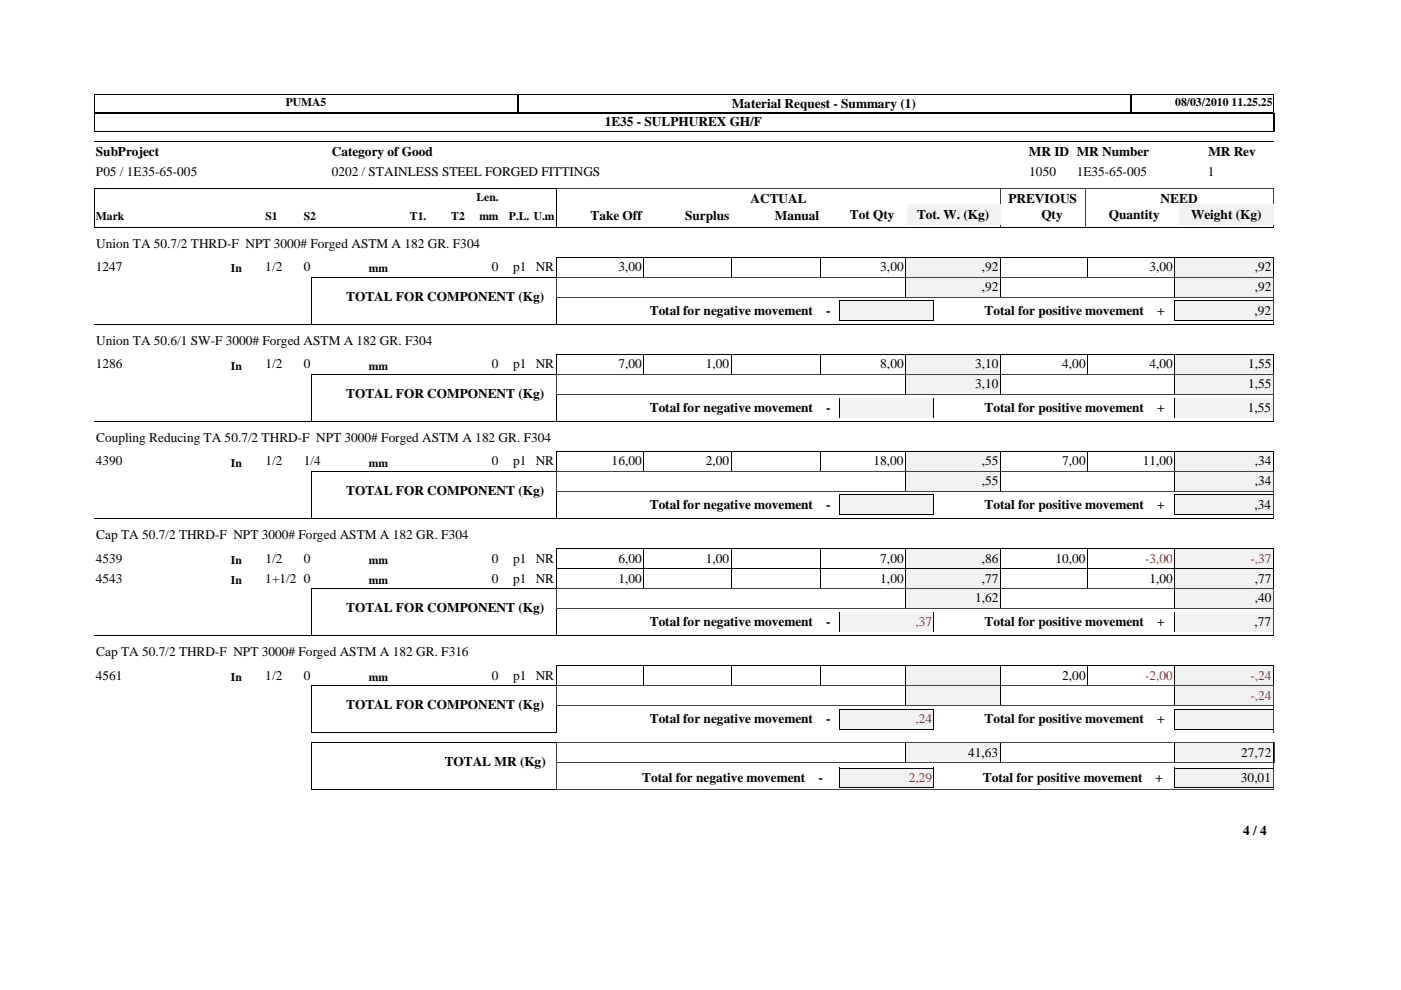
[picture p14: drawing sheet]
<svg xmlns="http://www.w3.org/2000/svg" width="297mm" height="210mm" viewBox="0 0 297 210" stroke-linecap="round" stroke-linejoin="round" font-family="sans-serif">
<defs><g id="words">
<g font-size="2.8">
<text x="155.1" y="22.9">Material Request - Summary (1)</text>
<text x="128.2" y="26.8">1E35 - SULPHUREX GH/F</text>
<text x="20.3" y="33.1">SubProject</text>
<text x="70.3" y="33.1">Category of Good</text>
<text x="218.2" y="33.1">MR ID MR Number</text>
<text x="256.2" y="33.1">MR Rev</text>
<text x="20.3" y="37.3">P05 / 1E35-65-005</text>
<text x="70.3" y="37.2">0202 / STAINLESS STEEL FORGED FITTINGS</text>
<text x="218.2" y="37.2">1050</text>
<text x="228.3" y="37.2">1E35-65-005</text>
<text x="256.1" y="37.2">1</text>
<text x="125.2" y="46.7">Take Off</text>
<text x="145.2" y="46.7">Surplus</text>
<text x="159.1" y="43">ACTUAL</text>
<text x="164.3" y="46.7">Manual</text>
<text x="180.2" y="46.5">Tot Qty</text>
<text x="194.4" y="46.5">Tot. W. (Kg)</text>
<text x="213.8" y="43">PREVIOUS</text>
<text x="220.8" y="46.5">Qty</text>
<text x="235.1" y="46.5">Quantity</text>
<text x="246.1" y="43">NEED</text>
<text x="252.5" y="46.5">Weight (Kg)</text>
<text x="20.4" y="52.6">Union TA 50.7/2 THRD-F NPT 3000# Forged ASTM A 182 GR. F304</text>
<text x="20.3" y="57.5">1247</text>
<text x="56.3" y="57.5">1/2</text>
<text x="64.4" y="57.5">0</text>
<text x="104.2" y="57.5">0</text>
<text x="108.8" y="57.5">p1 NR</text>
<text x="131.1" y="57.5">3,00</text>
<text x="186.6" y="57.5">3,00</text>
<text x="208.2" y="57.5">,92</text>
<text x="243.7" y="57.5">3,00</text>
<text x="266.1" y="57.5">,92</text>
<text x="73.4" y="63.8">TOTAL FOR COMPONENT (Kg)</text>
<text x="208.2" y="61.7">,92</text>
<text x="266.1" y="61.7">,92</text>
<text x="137.8" y="66.8">Total for negative movement</text>
<text x="175.2" y="66.8">-</text>
<text x="208.7" y="66.8">Total for positive movement</text>
<text x="245.4" y="66.8">+</text>
<text x="266" y="66.8">,92</text>
<text x="20.4" y="73.2">Union TA 50.6/1 SW-F 3000# Forged ASTM A 182 GR. F304</text>
<text x="20.3" y="78.1">1286</text>
<text x="56.3" y="78.1">1/2</text>
<text x="64.4" y="78.1">0</text>
<text x="104.3" y="78.1">0</text>
<text x="108.8" y="78.1">p1 NR</text>
<text x="131.1" y="78.1">7,00</text>
<text x="149.7" y="78.1">1,00</text>
<text x="186.6" y="78.1">8,00</text>
<text x="206.7" y="78.1">3,10</text>
<text x="206.7" y="82.3">3,10</text>
<text x="225.2" y="78.1">4,00</text>
<text x="243.7" y="78.1">4,00</text>
<text x="264.6" y="78.1">1,55</text>
<text x="264.6" y="82.3">1,55</text>
<text x="73.4" y="84.4">TOTAL FOR COMPONENT (Kg)</text>
<text x="137.8" y="87.4">Total for negative movement</text>
<text x="175.2" y="87.4">-</text>
<text x="208.7" y="87.4">Total for positive movement</text>
<text x="245.4" y="87.4">+</text>
<text x="264.6" y="87.4">1,55</text>
<text x="20.4" y="93.7">Coupling Reducing TA 50.7/2 THRD-F NPT 3000# Forged ASTM A 182 GR. F304</text>
<text x="20.3" y="98.7">4390</text>
<text x="56.3" y="98.7">1/2</text>
<text x="64.4" y="98.7">1/4</text>
<text x="104.3" y="98.7">0</text>
<text x="108.8" y="98.7">p1 NR</text>
<text x="129.7" y="98.7">16,00</text>
<text x="149.7" y="98.7">2,00</text>
<text x="185.2" y="98.7">18,00</text>
<text x="208.2" y="98.7">,55</text>
<text x="225.2" y="98.7">7,00</text>
<text x="242.3" y="98.7">11,00</text>
<text x="266.1" y="98.7">,34</text>
<text x="73.4" y="105">TOTAL FOR COMPONENT (Kg)</text>
<text x="137.8" y="108">Total for negative movement</text>
<text x="175.2" y="108">-</text>
<text x="208.2" y="102.9">,55</text>
<text x="208.7" y="108">Total for positive movement</text>
<text x="245.4" y="108">+</text>
<text x="266" y="107.9">,34</text>
<text x="266.1" y="102.9">,34</text>
<text x="20.3" y="119.3">4539</text>
<text x="20.4" y="114.3">Cap TA 50.7/2 THRD-F NPT 3000# Forged ASTM A 182 GR. F304</text>
<text x="56.3" y="119.3">1/2</text>
<text x="64.4" y="119.3">0</text>
<text x="104.3" y="119.3">0</text>
<text x="108.8" y="119.3">p1 NR</text>
<text x="131.1" y="119.3">6,00</text>
<text x="149.7" y="119.3">1,00</text>
<text x="186.6" y="119.3">7,00</text>
<text x="208.2" y="119.3">,86</text>
<text x="223.8" y="119.3">10,00</text>
<text x="20.3" y="123.5">4543</text>
<text x="56.3" y="123.5">1+1/2 0</text>
<text x="104.2" y="123.5">0</text>
<text x="108.8" y="123.5">p1 NR</text>
<text x="131.1" y="123.5">1,00</text>
<text x="186.6" y="123.5">1,00</text>
<text x="208.2" y="123.5">,77</text>
<text x="243.7" y="123.5">1,00</text>
<text x="266.1" y="123.5">,77</text>
<text x="73.4" y="129.8">TOTAL FOR COMPONENT (Kg)</text>
<text x="206.7" y="127.7">1,62</text>
<text x="266.1" y="127.7">,40</text>
<text x="137.8" y="132.8">Total for negative movement</text>
<text x="175.2" y="132.8">-</text>
<text x="208.7" y="132.8">Total for positive movement</text>
<text x="245.4" y="132.8">+</text>
<text x="266" y="132.8">,77</text>
<text x="20.4" y="139.1">Cap TA 50.7/2 THRD-F NPT 3000# Forged ASTM A 182 GR. F316</text>
<text x="20.3" y="144.1">4561</text>
<text x="56.3" y="144.1">1/2</text>
<text x="64.4" y="144.1">0</text>
<text x="104.2" y="144.1">0</text>
<text x="108.8" y="144.1">p1 NR</text>
<text x="225.2" y="144.1">2,00</text>
<text x="73.4" y="150.4">TOTAL FOR COMPONENT (Kg)</text>
<text x="137.8" y="153.4">Total for negative movement</text>
<text x="175.2" y="153.4">-</text>
<text x="208.7" y="153.4">Total for positive movement</text>
<text x="245.4" y="153.4">+</text>
<text x="205.3" y="160.4">41,63</text>
<text x="263.2" y="160.4">27,72</text>
<text x="94.3" y="162.5">TOTAL MR (Kg)</text>
<text x="136.2" y="165.9">Total for negative movement</text>
<text x="173.5" y="165.9">-</text>
<text x="208.4" y="165.9">Total for positive movement</text>
<text x="245" y="165.9">+</text>
<text x="263.1" y="165.8">30,01</text>
<text x="263.6" y="177">4 / 4</text>
</g>
<g font-size="2.8" fill="#f00">
<text x="242.8" y="119.3">-3,00</text>
<text x="265.1" y="119.3">-,37</text>
<text x="194.1" y="132.8">,37</text>
<text x="242.8" y="144.1">-2,00</text>
<text x="265.1" y="144.1">-,24</text>
<text x="265.1" y="148.3">-,24</text>
<text x="194.1" y="153.3">,24</text>
<text x="192.7" y="165.8">2,29</text>
</g>
<g font-size="2.5">
<text x="60.6" y="22.5">PUMA5</text>
<text x="249.1" y="22.5">08/03/2010 11.25.25</text>
<text x="20.3" y="46.7">Mark</text>
<text x="56.3" y="46.7">S1</text>
<text x="64.4" y="46.7">S2</text>
<text x="86.9" y="46.7">T1.</text>
<text x="95.7" y="46.7">T2</text>
<text x="101" y="42.7">Len.</text>
<text x="101.6" y="46.7">mm</text>
<text x="107.9" y="46.7">P.L. U.m</text>
<text x="48.9" y="57.8">In</text>
<text x="78.2" y="57.8">mm</text>
<text x="48.9" y="78.4">In</text>
<text x="78.2" y="78.4">mm</text>
<text x="48.9" y="98.9">In</text>
<text x="78.2" y="98.9">mm</text>
<text x="48.9" y="119.5">In</text>
<text x="78.2" y="119.5">mm</text>
<text x="48.9" y="123.8">In</text>
<text x="78.2" y="123.8">mm</text>
<text x="48.9" y="144.3">In</text>
<text x="78.2" y="144.3">mm</text>
</g>
</g></defs>
<path d="M20 20.1h250.2M20 23.9h250.2M20 24h250.2M20 27.8h250.2M20 30h250M20 40h97.9M20 40v8.3M20.1 20v7.9M117.9 40v8.3l-97.9-.1M270.1 20v4" fill="none" stroke="#000" stroke-width=".21"/>
<path d="M239.9 20v4" fill="none" stroke="#000" stroke-width=".34"/>
<path d="M109.9 20v4" fill="none" stroke="#000" stroke-width=".36"/>
<path d="M270 23.9v4" fill="none" stroke="#000" stroke-width=".25"/>
<path d="M118 40h152M118 40v8.2h152v-8.2M212.1 40v8.3M212.2 40v8.3M230 40v8.3M230.1 40v8.3" fill="none" stroke="#404040" stroke-width=".21"/>
<path d="M99.6 44h6.4v3.7h-6.4z" fill="#fff"/>
<g fill="#f1f1f1">
<path d="M192.3 43.4h19.8v4.3h-19.8z"/>
<path d="M250 43.4h20.1v4.3h-20.1z"/>
</g>
<path d="M20 48.2h250M118 58.7h74M118 58.8v-4.3h74v4.3M136.5 54.5v4.3M155 54.5v4.3M174 54.5v4.3M212.1 58.7h37M212.1 58.8v-4.3h37v4.3M230.6 54.5v4.3" fill="none" stroke="#000" stroke-width=".21"/>
<path d="M192 54.5h20.1v4.2h-20.1z" fill="#f1f1f1"/>
<path d="M192 54.5h20.1M192 58.7h20.1M192 54.5v4.3M212.1 54.5v4.3" fill="none" stroke="#000" stroke-width=".21"/>
<path d="M249.1 54.5h20.9v4.2h-20.9z" fill="#f1f1f1"/>
<path d="M249.1 58.7h20.9M249.1 58.8v-4.3h20.9v4.3" fill="none" stroke="#000" stroke-width=".21"/>
<path d="M192 58.8h20.1v4.2h-20.1z" fill="#f1f1f1"/>
<path d="M192 58.7h20.1M192 58.7v4.3M212.1 58.7v4.3M192 63h20.1" fill="none" stroke="#000" stroke-width=".21"/>
<path d="M249.1 58.8h20.9v4.2h-20.9z" fill="#f1f1f1"/>
<path d="M249.1 58.7h20.9v4.3h-20.9z" fill="none" stroke="#000" stroke-width=".21"/>
<path d="M249 63.8h20.9v4.2h-20.9z" fill="#f1f1f1"/>
<path d="M269.9 63.8v4.2M269.9 63.8h-20.9v4.2h20.9" fill="none" stroke="#000" stroke-width=".21"/>
<path d="M177.9 63.8h20.1v4.2h-20.1z" fill="#f1f1f1"/>
<path d="M20 68.9h250M66 68.7h52M66 68.7v-10h52v10M118 75.1h74v4.3l-74-.1zM136.5 75.1v4.3M155 75.1v4.3M174 75.1v4.3M177.9 63.8h20.1v4.2h-20.1zM212.1 75.1h37v4.3l-37-.1zM230.6 75.1v4.3" fill="none" stroke="#000" stroke-width=".21"/>
<path d="M118 63.1v5.7M270.1 63.1h-152.1v-4.2h152.1v9.9" fill="none" stroke="#404040" stroke-width=".21"/>
<path d="M192 75.1h20.1v4.2h-20.1z" fill="#f1f1f1"/>
<path d="M192 75.1h20.1M192 79.3h20.1M192 75.1v4.3M212.1 75.1v4.3" fill="none" stroke="#000" stroke-width=".21"/>
<path d="M249.1 75.1h20.9v4.2h-20.9z" fill="#f1f1f1"/>
<path d="M249.1 75.1h20.9v4.3l-20.9-.1z" fill="none" stroke="#000" stroke-width=".21"/>
<path d="M192 79.4h20.1v4.2h-20.1z" fill="#f1f1f1"/>
<path d="M192 79.3h20.1M192 79.3v4.3M212.1 79.3v4.3M192 83.6h20.1" fill="none" stroke="#000" stroke-width=".21"/>
<path d="M249.1 79.4h20.9v4.2h-20.9z" fill="#f1f1f1"/>
<path d="M249.1 79.3h20.9v4.3h-20.9z" fill="none" stroke="#000" stroke-width=".21"/>
<path d="M249 84.4h20.9v4.2h-20.9z" fill="#f1f1f1"/>
<path d="M249 84.3v4.3M269.9 84.3v4.3" fill="none" stroke="#000" stroke-width=".21"/>
<path d="M177.9 84.4h20.1v4.2h-20.1z" fill="#f1f1f1"/>
<path d="M66 79.3h52v10h-52zM20 89.4h250M118 95.7h74v4.2h-74zM136.5 95.7v4.2M155 95.7v4.2M174 95.7v4.2M177.9 84.3v4.3M198 84.3v4.3M212.1 95.7h37v4.2h-37zM230.6 95.7v4.2" fill="none" stroke="#000" stroke-width=".21"/>
<path d="M118 83.7v5.7M270.1 83.7h-152.1v-4.2h152.1v9.9" fill="none" stroke="#404040" stroke-width=".21"/>
<path d="M192 95.7h20.1v4.2h-20.1z" fill="#f1f1f1"/>
<path d="M192 95.7h20.1M192 99.9h20.1M192 95.7v4.2M212.1 95.7v4.2" fill="none" stroke="#000" stroke-width=".21"/>
<path d="M249.1 95.7h20.9v4.2h-20.9z" fill="#f1f1f1"/>
<path d="M249.1 95.7h20.9v4.2h-20.9z" fill="none" stroke="#000" stroke-width=".21"/>
<path d="M192 99.9h20.1v4.2h-20.1z" fill="#f1f1f1"/>
<path d="M192 99.9h20.1M192 99.9v4.3M212.1 99.9v4.3M192 104.2h20.1" fill="none" stroke="#000" stroke-width=".21"/>
<path d="M249.1 99.9h20.9v4.2h-20.9z" fill="#f1f1f1"/>
<path d="M249.1 99.9h20.9v4.3h-20.9z" fill="none" stroke="#000" stroke-width=".21"/>
<path d="M249 104.9h20.9v4.3h-20.9z" fill="#f1f1f1"/>
<path d="M269.9 104.9v4.3M269.9 104.9h-20.9v4.3h20.9" fill="none" stroke="#000" stroke-width=".21"/>
<path d="M177.9 104.9h20.1v4.3h-20.1z" fill="#f1f1f1"/>
<path d="M66 99.9h52v10h-52zM20 110h250M118 116.3h74v4.2h-74zM136.5 116.3v4.2M155 116.3v4.2M174 116.3v4.2M177.9 104.9h20.1v4.3h-20.1zM212.1 116.3h37v4.2h-37zM230.6 116.3v4.2" fill="none" stroke="#000" stroke-width=".21"/>
<path d="M118 104.3h152.1M118 104.3v-4.3h152.1v10M118 104.3v5.7" fill="none" stroke="#404040" stroke-width=".21"/>
<path d="M192 116.3h20.1v4.2h-20.1z" fill="#f1f1f1"/>
<path d="M192 116.3h20.1M192 116.3v4.2M212.1 116.3v4.2M192 120.5h20.1" fill="none" stroke="#000" stroke-width=".21"/>
<path d="M249.1 116.3h20.9v4.2h-20.9z" fill="#f1f1f1"/>
<path d="M118 120.5h74M118 124.7h74M118 120.5v4.3M136.5 120.5v4.3M155 120.5v4.3M174 120.5v4.3M192 120.5v4.3M212.1 120.5h57.9v-4.2h-20.9v8.5M212.1 124.7h37M212.1 120.5v4.3M230.6 120.5v4.3" fill="none" stroke="#000" stroke-width=".21"/>
<path d="M192 120.5h20.1v4.2h-20.1z" fill="#f1f1f1"/>
<path d="M192 120.5h20.1M192 124.7h20.1M192 120.5v4.3M212.1 120.5v4.3" fill="none" stroke="#000" stroke-width=".21"/>
<path d="M249.1 120.5h20.9v4.2h-20.9z" fill="#f1f1f1"/>
<path d="M249.1 120.5h20.9M249.1 124.7h20.9M249.1 120.5v4.3M270 120.5v4.3" fill="none" stroke="#000" stroke-width=".21"/>
<path d="M192 124.8h20.1v4.2h-20.1z" fill="#f1f1f1"/>
<path d="M192 124.7h20.1M192 129h20.1M192 124.7v4.3M212.1 124.7v4.3" fill="none" stroke="#000" stroke-width=".21"/>
<path d="M249.1 124.8h20.9v4.2h-20.9z" fill="#f1f1f1"/>
<path d="M249.1 129h20.9M249.1 129v-4.3h20.9v4.3" fill="none" stroke="#000" stroke-width=".21"/>
<path d="M249 129.8h20.9v4.2h-20.9z" fill="#f1f1f1"/>
<path d="M249 129.8v4.2M269.9 129.8v4.2" fill="none" stroke="#000" stroke-width=".21"/>
<path d="M177.9 129.8h20.1v4.2h-20.1z" fill="#f1f1f1"/>
<path d="M20 134.8h250M66 124.7h52v10h-52zM177.9 129.8v4.2M198 129.8v4.2M118 141.1h74v4.2h-74zM136.5 141.1v4.2M155 141.1v4.2M174 141.1v4.2M212.1 141.1h37v4.2h-37zM230.6 141.1v4.2" fill="none" stroke="#000" stroke-width=".21"/>
<path d="M118 129.1v5.7M270.1 129.1h-152.1v-4.2h152.1v9.9" fill="none" stroke="#404040" stroke-width=".21"/>
<path d="M192 141.1h20.1v4.2h-20.1z" fill="#f1f1f1"/>
<path d="M192 141.1h20.1M192 145.3h20.1M192 141.1v4.2M212.1 141.1v4.2" fill="none" stroke="#000" stroke-width=".21"/>
<path d="M249.1 141.1h20.9v4.2h-20.9z" fill="#f1f1f1"/>
<path d="M249.1 141.1h20.9v4.2h-20.9z" fill="none" stroke="#000" stroke-width=".21"/>
<path d="M192 145.3h20.1v4.2h-20.1z" fill="#f1f1f1"/>
<path d="M192 145.3h20.1M192 149.6h20.1M192 145.3v4.3M212.1 145.3v4.3" fill="none" stroke="#000" stroke-width=".21"/>
<path d="M249.1 145.3h20.9v4.2h-20.9z" fill="#f1f1f1"/>
<path d="M249.1 145.3h20.9M249.1 145.3v4.3h20.9v-4.3" fill="none" stroke="#000" stroke-width=".21"/>
<path d="M249 150.3h20.9v4.3h-20.9z" fill="#f1f1f1"/>
<path d="M269.9 150.3v4.3M269.9 150.3h-20.9v4.3h20.9" fill="none" stroke="#000" stroke-width=".21"/>
<path d="M177.9 150.3h20.1v4.3h-20.1z" fill="#f1f1f1"/>
<path d="M66 145.3h52M66 145.3v10h52v-10M177.9 150.3h20.1v4.3h-20.1z" fill="none" stroke="#000" stroke-width=".21"/>
<path d="M118 149.7v5.7M270.1 149.7h-152.1v-4.3h152.1v10" fill="none" stroke="#404040" stroke-width=".21"/>
<path d="M192 157.4h20.1v4.2h-20.1z" fill="#f1f1f1"/>
<path d="M192 157.4h20.1M192 157.4v4.2M212.1 157.4v4.2M192 161.6h20.1" fill="none" stroke="#000" stroke-width=".21"/>
<path d="M249.1 157.4h20.9v4.2h-20.9z" fill="#f1f1f1"/>
<path d="M249.1 157.4h20.9M249.1 157.4v4.2h20.9v-4.2" fill="none" stroke="#000" stroke-width=".21"/>
<path d="M249 162.8h20.9v4.2h-20.9z" fill="#f1f1f1"/>
<path d="M269.9 162.8v4.3M269.9 162.8h-20.9v4.3h20.9" fill="none" stroke="#000" stroke-width=".21"/>
<path d="M177.9 162.8h20.1v4.2h-20.1z" fill="#f1f1f1"/>
<path d="M66 157.4h52M66 157.4v10h52v-10M177.9 162.8h20.1v4.3h-20.1z" fill="none" stroke="#000" stroke-width=".21"/>
<path d="M117.9 157.4h152.3M117.9 157.4v4.2h152.3v-4.2M118 161.6v5.8h152.1v-5.8" fill="none" stroke="#404040" stroke-width=".21"/>
<use href="#words"/>
</svg>
